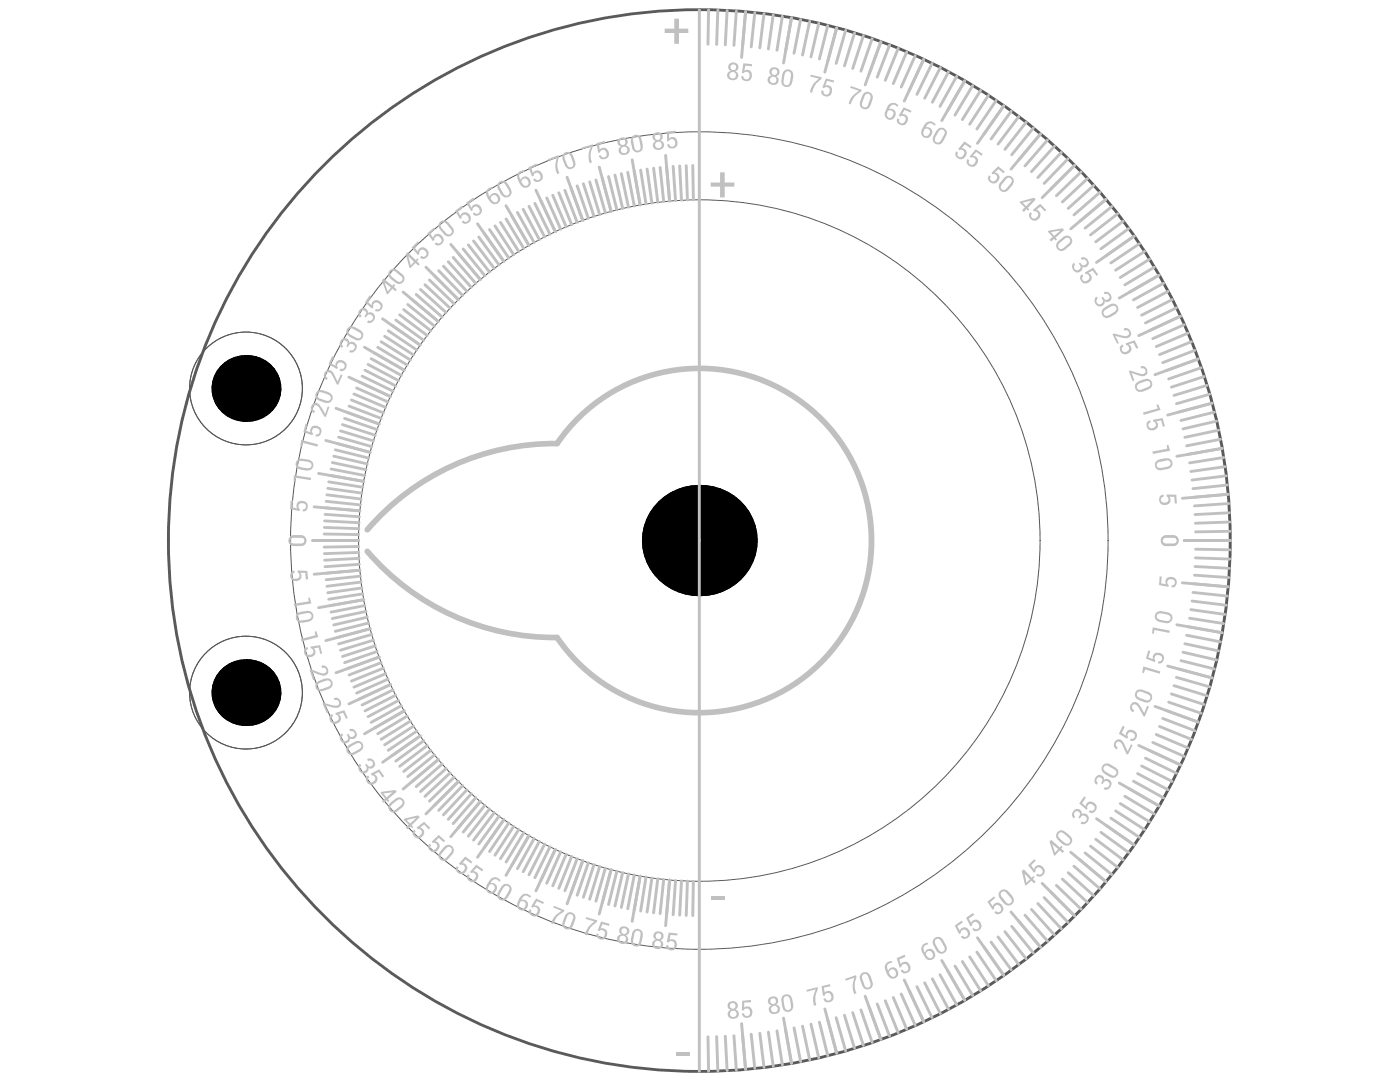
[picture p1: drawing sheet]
<svg xmlns="http://www.w3.org/2000/svg" width="279mm" height="216mm" viewBox="0 0 279 216" stroke-linecap="round" stroke-linejoin="round" font-family="sans-serif">
<g fill="none" stroke="#5a5a5a" stroke-width=".2">
<path d="M111.2 88.5a34.4 34.4 0 0 1 51.1-6.4 34.4 34.4 0 0 1 0 51.5 34.4 34.4 0 0 1-51.1-6.4"/>
<circle cx="49.1" cy="77.5" r="11.3"/>
<circle cx="49.1" cy="77.5" r="5.7"/>
<circle cx="139.6" cy="107.9" r="10.3"/>
<circle cx="139.6" cy="107.9" r="68"/>
<circle cx="139.6" cy="107.9" r="81.6"/>
<circle cx="49.1" cy="138.2" r="11.3"/>
<circle cx="49.1" cy="138.2" r="5.7"/>
</g>
<circle cx="139.6" cy="107.8" r="106" fill="none" stroke="#5a5a5a" stroke-width=".57"/>
<g fill="#000">
<circle cx="49.1" cy="77.5" r="6.8"/>
<circle cx="139.6" cy="107.9" r="11.3"/>
<circle cx="49.1" cy="138.2" r="6.8"/>
</g>
<g fill="none" stroke="#c0c0c0" stroke-width=".57">
<path d="M139.6 1.9v211.9M141.4 2l-.1 6.8M143.3 2l-.3 6.9M145.1 2.1l-.4 6.9M147 2.2l-.5 6.9M148.8 2.4l-.8 9.1M150.6 2.5l-.7 6.9M152.5 2.7l-.9 6.9M154.3 3l-.9 6.8M156.1 3.3l-1 6.7M158 3.6l-1.6 9M159.8 3.9l-1.3 6.7"/>
<path d="M161.6 4.3l-1.4 6.7M163.4 4.7l-1.6 6.7M165.2 5.1l-1.7 6.7M167 5.6l-2.4 8.8M168.8 6l-1.9 6.7M170.5 6.6l-2 6.5M172.3 7.1l-2.1 6.6M174.1 7.7l-2.3 6.5M175.8 8.3l-3.1 8.6M177.5 9l-2.4 6.4M179.2 9.7l-2.5 6.3M181 10.4l-2.7 6.3"/>
<path d="M182.7 11.1l-2.8 6.3M184.3 11.9l-3.8 8.3M186 12.7l-3 6.1M187.7 13.5l-3.2 6.1M189.3 14.3l-3.2 6.1M190.9 15.2l-3.3 6M192.5 16.1l-4.5 8M194.1 17.1l-3.5 5.9M195.7 18l-3.6 5.9M197.3 19l-3.8 5.8M107 37.9l3.8 8.3M109.1 39.5l2.8 6.2"/>
<path d="M110.3 39l2.7 6.3M111.5 38.5l2.6 6.3M112.7 38l2.5 6.4M113.2 35.4l3.1 8.6M115.2 37.1l2.2 6.5M116.4 36.7l2.2 6.5M117.7 36.3l2 6.5M118.9 35.9l1.9 6.6M119.6 33.3l2.4 8.9M121.5 35.2l1.6 6.7M122.7 34.9l1.6 6.7M124 34.6l1.4 6.8"/>
<path d="M125.3 34.4l1.3 6.7M126.2 31.9l1.6 9M127.9 33.9l1 6.8M129.1 33.7l1 6.8M130.4 33.6l.9 6.8M131.7 33.4l.8 6.8M132.8 31l.8 9.1M134.3 33.2l.5 6.8M135.6 33.1l.4 6.9M137 33l.2 6.9M138.3 33l.1 6.9M198.8 20.1l-3.8 5.6"/>
<path d="M200.3 21.1l-5.2 7.5M201.8 22.2l-4 5.5M203.3 23.3l-4.1 5.5M204.8 24.4l-4.2 5.4M206.2 25.6l-4.3 5.3M207.7 26.7l-5.9 7M209.1 27.9l-4.5 5.2M210.4 29.2l-4.5 5.1M211.8 30.4l-4.7 5M213.2 31.7l-4.8 4.9M214.5 33l-6.5 6.4M215.8 34.3l-5 4.8"/>
<path d="M217 35.6l-5 4.7M218.3 37l-5.1 4.6M219.5 38.4l-5.2 4.5M220.7 39.8l-7 5.9M80.5 58.3l7 5.9-5.3-4.5M83.1 58.7l5.1 4.6M83.9 57.8l5.1 4.6M84.8 56.8l5 4.7M85 53.3l6.5 6.5M85.7 55.9l4.9 4.7M87.6 54l4.7 5M88.5 53.1l4.7 5"/>
<path d="M89.5 52.2l4.6 5.1M90 48.8l5.9 7M90.4 51.4l4.5 5.1M92.4 49.7l4.4 5.3M93.5 48.9l4.2 5.4M94.5 48.1l4.1 5.5M95.3 44.7l5.3 7.5M95.6 47.3l4 5.6M97.7 45.8l3.8 5.7M98.8 45.1l3.7 5.7M99.9 44.4l3.6 5.8M101 41l4.6 8"/>
<path d="M101 43.7l3.5 5.9M103.3 42.4l3.3 6M104.4 41.8l3.2 6M105.6 41.2l3.1 6.1M106.7 40.6l3.1 6.2M221.9 41.2l-5.3 4.3M223 42.7l-5.4 4.2M224.2 44.1l-5.5 4.2M225.3 45.6l-5.6 4M226.3 47.1l-7.5 5.3M227.4 48.6l-5.7 3.9M228.4 50.2l-5.8 3.7"/>
<path d="M229.4 51.7l-5.8 3.7M230.4 53.3l-5.9 3.5M231.3 54.9l-7.9 4.6M232.2 56.5l-6 3.3M233.1 58.1l-6.1 3.3M234 59.8l-6.2 3.1M69.6 75.3l8.3 3.8M70.1 79.8l6.4 2.6M70.6 78.6l6.4 2.7M71.2 77.4l6.2 2.8M72.3 75l6.1 3.1M72.7 69.3l8 4.6"/>
<path d="M72.9 73.9l6.1 3.1M73.5 72.7l6 3.2M74.1 71.6l6 3.3M75.4 69.3l5.9 3.5M76.1 68.2l5.8 3.6M76.4 63.6l7.5 5.3M76.8 67.1l5.7 3.7M77.5 66l5.7 3.8M79 63.9l5.5 4M79.8 62.8l5.5 4.1M80.6 61.8l5.4 4.2M81.4 60.8l5.3 4.3"/>
<path d="M234.8 61.4l-6.2 3M235.6 63.1l-8.3 3.9M236.3 64.8l-6.2 2.8M237.1 66.5l-6.3 2.7M237.8 68.2l-6.4 2.6M238.5 69.9l-6.5 2.5M239.1 71.6l-8.6 3.2M239.7 73.4l-6.5 2.2M240.3 75.1l-6.5 2.2M240.9 76.9l-6.6 2M241.4 78.7l-6.6 1.9M63.6 94.5l9 1.6"/>
<path d="M65 87.9l8.9 2.4M65.2 98.7l6.9 .9M65.4 97.4l6.8 1M65.6 96.1l6.8 1.1M66.1 93.6l6.7 1.3M66.3 92.3l6.7 1.4M66.6 91l6.7 1.6M66.9 89.7l6.7 1.7M67.1 81.5l8.6 3.1M67.6 87.2l6.6 1.9M68 86l6.5 2M68.4 84.7l6.5 2.2"/>
<path d="M68.8 83.5l6.5 2.2M69.7 81l6.4 2.5M241.9 80.4l-8.9 2.4M242.4 82.2l-6.7 1.7M242.8 84l-6.7 1.6M243.2 85.8l-6.7 1.5M243.6 87.7l-6.8 1.3M243.9 89.5l-9 1.6M244.2 91.3l-6.8 1.1M244.5 93.1l-6.8 1M244.7 95l-6.8 .8M244.9 96.8l-6.8 .7"/>
<path d="M245.1 98.6l-9.1 .8M62.4 107.9h9.2M62.7 101.1l9.1 .8M64.7 106.6l6.9 .1M64.7 105.2l6.9 .3M64.8 103.9l6.9 .4M64.9 102.6l6.8 .5M65.1 100l6.8 .8M71.6 109l-6.9 .2M71.6 110.2l-6.9 .3M71.7 111.4l-6.9 .4M71.7 112.6l-6.8 .5"/>
<path d="M71.8 113.8l-9.1 .8M71.9 115l-6.8 .7M72.1 116.1l-6.9 .9M72.2 117.3l-6.8 1M72.4 118.5l-6.8 1.1M72.6 119.7l-9 1.6M236 116.3l9.1 .8M236.3 107.9h9.2M237.9 119.9l6.8 .9M238.1 118.2l6.8 .7M238.4 114.8l6.8 .4M238.5 113l6.9 .4"/>
<path d="M238.6 111.3l6.8 .3M238.6 109.6l6.9 .1M245.2 100.5l-6.8 .5M245.4 102.3l-6.9 .4M245.4 104.2l-6.8 .2M245.5 106l-6.9 .1M72.8 120.8l-6.7 1.3M73 122l-6.7 1.4M73.3 123.2l-6.7 1.5M73.6 124.3l-6.7 1.7M73.9 125.5l-8.9 2.3M74.2 126.6l-6.6 1.9"/>
<path d="M74.5 127.7l-6.5 2M74.9 128.9l-6.5 2.1M75.3 130l-6.5 2.2M75.7 131.1l-8.6 3.1M76.1 132.2l-6.4 2.5M76.5 133.3l-6.4 2.6M77 134.4l-6.4 2.7M77.4 135.5l-6.2 2.8M77.9 136.6l-8.3 3.9M78.4 137.7l-6.1 3M79 138.7l-6.1 3.1M79.5 139.8l-6 3.2"/>
<path d="M233 132.9l8.9 2.4M233.8 138.5l6.5 2.1M234.3 136.8l6.6 2M234.8 135.2l6.6 1.9M234.9 124.7l9 1.6M235.7 131.8l6.7 1.7M236.1 130.1l6.7 1.6M236.5 128.5l6.7 1.4M236.8 126.8l6.8 1.3M237.4 123.4l6.8 1M237.7 121.6l6.8 1M80.1 140.8l-6 3.4"/>
<path d="M80.7 141.9l-8 4.5M81.3 142.9l-5.9 3.5M81.9 143.9l-5.8 3.6M82.5 144.9l-5.7 3.7M83.2 145.9l-5.7 3.8M83.9 146.9l-7.5 5.2M84.5 147.8l-5.5 4.1M85.3 148.8l-5.5 4.1M86 149.7l-5.4 4.2M86.7 150.6l-5.3 4.4M87.5 151.6l-7 5.8M88.2 152.5l-5.1 4.5"/>
<path d="M89 153.4l-5.1 4.5M89.8 154.2l-5 4.7M90.6 155.1l-4.9 4.8M91.5 155.9l-6.5 6.5M92.3 156.8l-4.7 4.9M93.2 157.6l-4.7 5M94.1 158.4l-4.6 5.1M94.9 159.2l-4.5 5.2M95.9 159.9l-5.9 7.1M223.4 156.2l7.9 4.6M224.5 158.9l5.9 3.5M226.2 155.9l6 3.3"/>
<path d="M227 154.4l6.1 3.2M227.3 148.7l8.3 3.9M227.8 152.8l6.2 3.1M228.6 151.3l6.2 3M230.1 148.1l6.2 2.8M230.5 141l8.6 3.1M230.8 146.6l6.3 2.6M231.4 145l6.4 2.5M232 143.4l6.5 2.4M233.2 140.1l6.5 2.2M96.8 160.7l-4.4 5.3M97.7 161.4l-4.2 5.4"/>
<path d="M98.6 162.2l-4.1 5.4M99.6 162.9l-4 5.5M100.6 163.6l-5.3 7.5M101.5 164.2l-3.8 5.7M102.5 164.9l-3.7 5.7M103.5 165.5l-3.6 5.8M104.5 166.1l-3.5 5.9M105.6 166.7l-4.6 8M106.6 167.3l-3.3 6M107.6 167.9l-3.2 6.1M108.7 168.4l-3.1 6.2M109.8 169l-3.1 6.1"/>
<path d="M110.8 169.5l-3.8 8.3M111.9 170l-2.8 6.2M113 170.4l-2.7 6.4M114.1 170.9l-2.6 6.4M115.2 171.3l-2.5 6.4M116.3 171.7l-3.1 8.7M117.4 172.1l-2.2 6.5M118.6 172.5l-2.2 6.6M119.7 172.9l-2 6.5M120.8 173.2l-1.9 6.6M122 173.5l-2.4 8.9M123.1 173.8l-1.6 6.7"/>
<path d="M124.3 174.1l-1.6 6.7M125.4 174.4l-1.4 6.7M126.6 174.6l-1.3 6.7M127.8 174.8l-1.6 9M128.9 175l-1 6.8M130.1 175.2l-1 6.8M131.3 175.3l-.9 6.9M132.5 175.5l-.8 6.8M134.8 175.7l-.5 6.8M136 175.8l-.4 6.8M137.2 175.8l-.2 6.9M138.4 175.8l-.1 6.9"/>
<path d="M208 176.3l6.5 6.5M208.4 179.1l4.8 4.9M210.8 176.7l5 4.7M212 175.4l5 4.7M213.2 174.1l5.1 4.6M213.7 170.1l7 5.8-5.2-4.4M214.3 172.8l5.2 4.5M216.6 170.2l5.3 4.3M217.6 168.8l5.4 4.3M218.7 167.5l5.5 4.1M218.8 163.4l7.5 5.2M219.7 166.1l5.6 4"/>
<path d="M221.7 163.2l5.7 3.9M222.6 161.8l5.8 3.7M223.6 160.3l5.8 3.7M133 182.4l.6-6.8-.8 9.1M172.7 198.8l3.1 8.6M176.7 199.7l2.5 6.4M178.3 199l2.7 6.4M179.9 198.3l2.8 6.3M180.5 195.5l3.8 8.3M183 196.9l3 6.2M184.5 196.1l3.2 6.1M186.1 195.3l3.2 6.1"/>
<path d="M187.6 194.5l3.3 6M188 191.6l4.5 8M190.6 192.8l3.5 5.8M192.1 191.9l3.6 5.8M193.5 190.9l3.8 5.8M195 190l3.8 5.7M195.1 187.1l5.2 7.5M197.8 188l4 5.5M199.2 187l4.1 5.4M200.6 185.9l4.2 5.4M201.8 182l5.9 7M201.9 184.8l4.3 5.4"/>
<path d="M204.6 182.6l4.5 5.2M205.9 181.5l4.5 5.1M207.1 180.3l4.7 5M141.3 206.9l.1 6.9M143 206.8l.3 6.9M144.7 206.8l.4 6.8M146.5 206.7l.5 6.8M148 204.2l.8 9.2M149.9 206.4l.7 6.8M151.6 206.2l.9 6.8M153.4 205.9l.9 6.8M155.1 205.7l1 6.8"/>
<path d="M156.4 203.1l1.6 9.1M158.5 205.1l1.3 6.7M160.2 204.7l1.4 6.8M161.8 204.4l1.6 6.7M163.5 204l1.7 6.6M164.6 201.3l2.4 8.9M166.9 203.1l1.9 6.6M168.5 202.6l2 6.5M170.2 202.1l2.1 6.5M171.8 201.5l2.3 6.5M175.1 200.3l2.4 6.4"/>
</g>
<g fill="#c0c0c0">
<path d="M135 209.9h2.8v.8h-2.8z"/>
<path d="M58.1 114.2l.7-.3v.4a.62 .62 0 0 0-.5 .9 .62 .62 0 0 0 1 .2 .62 .62 0 0 0 .4-.5 .62 .62 0 0 0-.3-.6v-.5l1.9 .1 .2 1.7h-.5l-.1-1.3h-1l.3 .3v.3a1.15 1.15 0 0 1-1.6 1 1.15 1.15 0 0 1-.5-1.7z"/>
<path d="M58 99.9h.5l-.1 1.3 .9 .3-.1-.6a1.12 1.12 0 0 1 1.7-.8 1.12 1.12 0 0 1-.2 1.9h-.3v-.4a.64 .64 0 0 0 .6-.8 .64 .64 0 0 0-.8-.4 .62 .62 0 0 0-.6 .5 .62 .62 0 0 0 .3 .7l-.1 .4-1.9-.4z"/>
<path d="M141.8 178.8h2.8v.8h-2.8z"/>
<path d="M60 127.5l3-.7-.2-.7 .3-.2 .4 1.2-3.3 .9z"/>
<path d="M60.8 129.4l.6-.3 .1 .4a.6 .6 0 0 0-.5 .8 .6 .6 0 0 0 .9 .4h.1a.65 .65 0 0 0 .5-.7 .65 .65 0 0 0-.5-.6v-.4l1.9-.3 .4 1.7-.4 .1-.3-1.3-1 .2 .4 .4v.3a1.14 1.14 0 0 1-1.2 1 1.14 1.14 0 0 1-1.1-1z"/>
<path d="M58.6 120.5l3-.5-.1-.7h.3l.3 1.1-3.4 .5z"/>
<path d="M60.1 87.8l3.4 .9-.1 .4-3-.7-.1 .7-.4-.1z"/>
<path d="M61 84.5l.4 .1-.4 1.3 1 .4v-.7a1.14 1.14 0 0 1 1.8-.4 1.14 1.14 0 0 1-.4 1.9h-.4l.1-.5a.59 .59 0 0 0 .7-.5 .59 .59 0 0 0-.7-.6l-.1-.1a.64 .64 0 0 0-.7 .4 .64 .64 0 0 0 .2 .7l-.1 .4-1.8-.7z"/>
<path d="M58.6 94.8l3.5 .5-.1 .5-2.9-.5-.2 .8-.3-.1z"/>
<path d="M68 146.5l.2-.2 .3 .4a.65 .65 0 0 0-.2 .9 .65 .65 0 0 0 .9 .2 .65 .65 0 0 0 .2-.9l-.2-.3 .3-.2 .2 .4a.61 .61 0 0 0 .8 .2 .61 .61 0 0 0 .3-.8 .61 .61 0 0 0-.9-.2l-.2-.5 .5-.1a1.07 1.07 0 0 1 1 .9 1.07 1.07 0 0 1-.6 1.2l-.8-.2a.99 .99 0 0 1-1 1 .99 .99 0 0 1-1-1v-.4z"/>
<path d="M68.1 67.8l.2-.2a.96 .96 0 0 1 1.5 .8 1.03 1.03 0 0 1 1.4 .5 1.03 1.03 0 0 1-.7 1.4h-.7l-.1-.1 .2-.3h.4l.4-.3a.65 .65 0 0 0-.2-.9 .65 .65 0 0 0-.9 .2l-.2 .4-.3-.2 .2-.4a.61 .61 0 0 0-.4-.8 .61 .61 0 0 0-.7 .4 .61 .61 0 0 0 .3 .8l-.3 .3a1.06 1.06 0 0 1-.1-1.6z"/>
<path d="M85.3 46.5l1.3-1.1 .3 .3-1 .9 .5 .8 .2-.3a1.1 1.1 0 0 1 1.6 0 1.1 1.1 0 0 1-.2 1.7l-.1 .1a.8 .8 0 0 1-1.2-.3l.4-.3a.63 .63 0 0 0 1-.1 .63 .63 0 0 0-.4-.9 .62 .62 0 0 0-.7-.1 .62 .62 0 0 0-.3 .7l-.3 .2z"/>
<path d="M117 183l2.2 .6-.1 .4-1.3 1.1-.6 1.6-.5-.2 .2-.7 .7-1.1 1-.8-1.7-.5z"/>
<path d="M120 183.9l1.7 .4-.2 .4-1.2-.3-.5 .9h.8a1.13 1.13 0 0 1 .2 1.9 1.13 1.13 0 0 1-1.8-.5v-.4l.4 .1a.62 .62 0 0 0 .6 .7 .62 .62 0 0 0 .7-.7 .62 .62 0 0 0-.3-.7 .62 .62 0 0 0-.8 .1l-.3-.1z"/>
<path d="M110.5 180.7l2.2 .9-.2 .4-.3 .2a3.8 3.8 0 0 0-1.7 1.8l-.1 .4-.4-.2 .6-1.3 1.5-1.1-1.7-.7z"/>
<path d="M116.1 29.4l2.2-.6v.5l-.4 1.3v.8l.2 1-.4 .2-.2-.8v-1.2l.4-1.3-1.8 .5z"/>
<path d="M119 28.6l1.7-.5 .1 .4-1.2 .4 .1 1 .1-.1a1.11 1.11 0 0 1 1.4 0 1.11 1.11 0 0 1 .2 1.4l-.4 .5-.4 .1a.92 .92 0 0 1-1.1-.7l.4-.1a.64 .64 0 0 0 .9 .3 .64 .64 0 0 0 .2-1 .64 .64 0 0 0-.7-.4 .64 .64 0 0 0-.6 .5l-.3 .1z"/>
<path d="M109.3 31.8l2.1-.8 .2 .4-.4 1.1v.8l.4 1.3-.4 .1-.3-.8-.1-1.2 .3-1.2-1.7 .6z"/>
<path d="M133.5 186.1l1.7 .2v.4l-1.4-.1-.2 .9 .6-.1a1.12 1.12 0 0 1 .9 1.3 1.12 1.12 0 0 1-1.3 .9h-.2a.82 .82 0 0 1-.6-1h.4a.63 .63 0 0 0 .7 .7 .63 .63 0 0 0 .5-.8v-.1a.64 .64 0 0 0-.4-.6 .64 .64 0 0 0-.7 .3l-.4-.1z"/>
<path d="M133.1 26.2l1.8-.1v.4l-1.3 .1-.1 1 .4-.2a1.12 1.12 0 0 1 1.3 .6 1.12 1.12 0 0 1-.3 1.3 1.06 1.06 0 0 1-1.8-.5h.5a.62 .62 0 0 0 .8 .4 .62 .62 0 0 0 .3-.9 .6 .6 0 0 0-.5-.6 .6 .6 0 0 0-.7 .5h-.4z"/>
<path d="M148.1 199.7l1.8-.2v.5h-1.4v1l.7-.2a1.16 1.16 0 0 1 .9 1.6 1.16 1.16 0 0 1-1.7 .5l-.3-.7 .4 .1a.61 .61 0 0 0 .9 .4 .61 .61 0 0 0 .2-.9v-.2a.59 .59 0 0 0-.6-.4 .59 .59 0 0 0-.5 .4h-.4z"/>
<path d="M143.7 34.4h.9v2h2v.8h-2v2.2h-.9v-2.2h-1.9v-.8h1.9z"/>
<path d="M148.4 12.6l1.7 .2-.1 .4-1.2-.1-.3 1 .4-.2 .4 .1a1.13 1.13 0 0 1 .5 1.8 1.13 1.13 0 0 1-1.8-.4v-.2h.4a.63 .63 0 0 0 .7 .6 .63 .63 0 0 0 .5-.8 .62 .62 0 0 0-.5-.7 .62 .62 0 0 0-.7 .3h-.3z"/>
<path d="M160.9 197.5l2.2-.5 .2 .4-.6 1.4v1l.2 .8-.5 .1-.1-.9v-1.1l.5-1.3-1.8 .5z"/>
<path d="M163.9 196.8l1.7-.4 .2 .4-1.4 .3 .2 1 .3-.3 .5-.1a1.14 1.14 0 0 1 .9 1.6 1.14 1.14 0 0 1-1.8 .3l-.1-.3 .4-.1a.61 .61 0 0 0 .8 .4 .61 .61 0 0 0 .3-.9l-.1-.2a.64 .64 0 0 0-.6-.4 .64 .64 0 0 0-.6 .5l-.4 .1z"/>
<path d="M168.7 195.3l2.1-.7 .1 .4-.3 1.1v1l.3 1.1-.4 .2-.3-1.1v-1l.3-1.2-1.7 .6z"/>
<path d="M161.8 14.9l2.2 .5-.1 .4-1.2 1.1-.6 1.6-.5-.1 .3-.8 .5-1 1.1-.9-1.8-.4z"/>
<path d="M164.8 15.7l1.7 .4-.1 .4-1.3-.4-.4 1 .5-.1a1.12 1.12 0 0 1 .6 1.9 1.12 1.12 0 0 1-1.9-.6v-.3l.5 .2a.64 .64 0 0 0 .7 .7 .64 .64 0 0 0 .5-.9 .65 .65 0 0 0-.4-.6 .65 .65 0 0 0-.7 .2l-.4-.1z"/>
<path d="M169.8 17.2l2.2 .7-.2 .4-1.3 1-.7 1.5-.4-.1 .4-1.1 .5-.6 1.1-.9-1.7-.6z"/>
<path d="M190.5 184.7l1.4-1 .3 .3-1.1 .8 .4 .9 .4-.5 .3-.1a1.12 1.12 0 0 1 1.4 1.2 1.12 1.12 0 0 1-1.7 .8l-.1-.2 .3-.2a.63 .63 0 0 0 1-.1 .63 .63 0 0 0-.2-.9l-.2-.1a.66 .66 0 0 0-.9 .6l-.4 .2z"/>
<path d="M192.8 183.1l1.4-.9 .2 .3-1.1 .8 .5 .9 .4-.6a1.14 1.14 0 0 1 1.7 1 1.14 1.14 0 0 1-1.7 1l-.2-.2 .4-.2a.61 .61 0 0 0 .9-.1 .61 .61 0 0 0-.2-.9 .64 .64 0 0 0-.7-.2 .64 .64 0 0 0-.4 .6l-.3 .3z"/>
<path d="M192.5 28.2l1.4 1-.2 .4-1.1-.8-.7 .8 .6 .1a1.11 1.11 0 0 1-.3 2 1.11 1.11 0 0 1-1.5-1.3l.1-.2 .4 .2a.63 .63 0 0 0 .3 .9 .63 .63 0 0 0 .8-.5 .61 .61 0 0 0 0-.7 .61 .61 0 0 0-.8-.1l-.3-.3z"/>
<path d="M194.7 29.8l1.4 .9-.2 .4-1.1-.8-.7 .8 .8 .3a1.14 1.14 0 0 1-.4 1.8 1.14 1.14 0 0 1-1.6-1l.2-.5 .3 .3a.62 .62 0 0 0 .4 .9 .62 .62 0 0 0 .8-.5 .63 .63 0 0 0-.1-.8 .63 .63 0 0 0-.7-.1l-.3-.3z"/>
<path d="M197.1 179.9l1.3-1 .2 .3-1 .8 .6 .9v-.3l.4-.4a1.15 1.15 0 0 1 1.6 1 1.15 1.15 0 0 1-1.4 1.2l-.4-.3 .4-.3a.57 .57 0 0 0 .7 .1 .57 .57 0 0 0 .3-.6l-.1-.3a.67 .67 0 0 0-.8-.4 .67 .67 0 0 0-.5 .7l-.3 .2z"/>
<path d="M197.4 35l.3 .3a.64 .64 0 0 0 .4 .9 .64 .64 0 0 0 .8-.6 .61 .61 0 0 0-.1-.7 .61 .61 0 0 0-.7-.1l-.2-.3 1.3-1.3 1.3 1.1-.2 .3-1-.9-.8 .7 .4 .1 .4 .3a1.15 1.15 0 0 1-.6 1.7 1.15 1.15 0 0 1-1.5-1z"/>
<path d="M222.7 147.7h.1a1.06 1.06 0 0 1 1.5 .8l.7 1.4 .7-1.4 .3 .2-.9 1.9-.3-.2-.8-1.7a.68 .68 0 0 0-.5-.6 .68 .68 0 0 0-.8 .3v.4l.4 .3-.3 .4a1.09 1.09 0 0 1-.1-1.8z"/>
<path d="M224 144.8l.5 .2-.6 1.2 .8 .6v-.6a1.13 1.13 0 0 1 2-.1 1.13 1.13 0 0 1-.8 1.8l-.4-.1 .2-.5a.62 .62 0 0 0 .9-.5l-.2-.3-.4-.4a.66 .66 0 0 0-.8 .2 .66 .66 0 0 0 0 .8l-.3 .3-1.6-1z"/>
<path d="M225.9 140.3l.7-.2 .5 .2 1.3 2 .5-1.5 .4 .2-.8 2-.3-.1-.9-1.7-.5-.5a.59 .59 0 0 0-.9 .2 .59 .59 0 0 0 .4 .8l-.1 .4-.3-.2a1.07 1.07 0 0 1 0-1.6z"/>
<path d="M228.1 82.3l2.9-.8-.2-.8h.3l.5 1.1-3.4 1z"/>
<path d="M228.9 84.3l.5-.4h.1l.1 .4a.63 .63 0 0 0-.3 .9 .63 .63 0 0 0 1 .1 .63 .63 0 0 0 .4-.6 .63 .63 0 0 0-.5-.6l-.1-.3 1.9-.4 .5 1.7-.4 .1-.4-1.3-1 .2 .4 .5a1.14 1.14 0 0 1-1.1 1.3 1.14 1.14 0 0 1-1.2-1.1z"/>
<path d="M222 66.7l.3-.1 1.9 .4a.74 .74 0 0 0 .8 0 .74 .74 0 0 0 .3-.8 .63 .63 0 0 0-.9-.2l-.1-.4a1.05 1.05 0 0 1 1.4 1 1.05 1.05 0 0 1-1.5 .8l-1.6-.4 .7 1.5-.4 .1z"/>
<path d="M223.6 69l.4-.2 .2 .3a.62 .62 0 0 0-.2 .9 .62 .62 0 0 0 .9 .1 .63 .63 0 0 0 .4-.7 .63 .63 0 0 0-.6-.5l-.1-.4 1.8-.6 .8 1.5-.4 .2-.6-1.2-.9 .3 .4 .6a1.14 1.14 0 0 1-1.2 1.4 1.14 1.14 0 0 1-.9-1.7z"/>
<path d="M71.7 152.5l.2-.1 .2 .4a.67 .67 0 0 0-.1 .9 .67 .67 0 0 0 .9 .1 .67 .67 0 0 0 .2-.9l-.3-.3 .3-.2 .3 .3a.59 .59 0 0 0 .8 .1 .59 .59 0 0 0 .1-.8 .59 .59 0 0 0-.8-.1l-.3-.4a1.04 1.04 0 0 1 1.5 .5 1.04 1.04 0 0 1-.8 1.4l-.3-.1-.1 .1a1.04 1.04 0 0 1-1.2 .9 1.04 1.04 0 0 1-.8-1.3z"/>
<path d="M73.2 154.9l.3-.2 .2 .4a.6 .6 0 0 0-.1 .9 .6 .6 0 0 0 .9 0 .64 .64 0 0 0 .4-.8 .64 .64 0 0 0-.7-.5l-.2-.3 1.7-.9 1 1.4-.4 .2-.7-1.1-.9 .5 .1 .1a1.02 1.02 0 0 1 .5 1.2 1.02 1.02 0 0 1-1 .7 1.09 1.09 0 0 1-1.1-.4 1.09 1.09 0 0 1 0-1.2z"/>
<path d="M71.8 61.8l.1-.1a.97 .97 0 0 1 1-.2 .97 .97 0 0 1 .6 .9 1 1 0 0 1 1.3 .6 1 1 0 0 1-.6 1.3l-.3 .2-.5-.1-.2-.1 .3-.4a.63 .63 0 0 0 .9-.5 .63 .63 0 0 0-.9-.6l-.5 .6-.3-.3 .3-.3a.6 .6 0 0 0-.3-.8 .6 .6 0 0 0-.8 .2 .6 .6 0 0 0 .2 .8l-.2 .4a1.06 1.06 0 0 1-.1-1.6z"/>
<path d="M73.8 58.9l.3 .3-.7 1.1 .8 .6v-.4l.2-.2a1.12 1.12 0 0 1 1.8 .3 1.12 1.12 0 0 1-1.1 1.5l-.3-.1 .3-.3a.63 .63 0 0 0 .8-.4 .63 .63 0 0 0-.4-.8 .64 .64 0 0 0-.8 0 .64 .64 0 0 0-.2 .8l-.2 .3-1.5-1.3z"/>
<path d="M92.9 170.9l1.4 1.1-.3 .3-1.1-.8-.6 .7a1.03 1.03 0 0 1 .9 .9 1.03 1.03 0 0 1-.5 1.1 1.05 1.05 0 0 1-1.3-.1 1.05 1.05 0 0 1-.2-1.3l.3 .3a.63 .63 0 0 0 .4 .9 .63 .63 0 0 0 .8-.5 .62 .62 0 0 0-.1-.8 .62 .62 0 0 0-.7-.1l-.3-.2z"/>
<path d="M95.1 172.5l1.4 1-.3 .4-1.1-.8-.6 .7 .6 .2a1.14 1.14 0 0 1-.3 1.9 1.14 1.14 0 0 1-1.6-1.1l.2-.3 .3 .2a.63 .63 0 0 0 .4 .9 .63 .63 0 0 0 .8-.5 .63 .63 0 0 0-.1-.7 .63 .63 0 0 0-.7-.2l-.3-.2z"/>
<path d="M85.5 168.6l.2-.2 .3 .2a.63 .63 0 0 0 .3 1 .63 .63 0 0 0 .9-.4 .62 .62 0 0 0-.1-.8 .62 .62 0 0 0-.7-.2l-.2-.3 1.4-1.3 1.2 1.2-.3 .3-.9-.9-.7 .7 .5 .2a1.13 1.13 0 0 1-.4 1.8 1.13 1.13 0 0 1-1.5-1z"/>
<path d="M90.8 42.1l1.4-1.1 .3 .4-1.1 .8 .5 .9 .3-.5a1.12 1.12 0 0 1 1.8 .8 1.12 1.12 0 0 1-1.7 1.1l-.1-.2 .2-.3a.64 .64 0 0 0 1 0 .64 .64 0 0 0-.2-1l-.2-.1a.58 .58 0 0 0-.6 0 .58 .58 0 0 0-.2 .6l-.4 .2z"/>
<path d="M93 40.4l1.4-1 .3 .4-1.1 .8 .5 .8 .3-.4a1.11 1.11 0 0 1 1.8 .8 1.11 1.11 0 0 1-1.7 1l-.1-.2 .3-.2a.65 .65 0 0 0 1-.1 .65 .65 0 0 0-.3-.9 .61 .61 0 0 0-.7-.1 .61 .61 0 0 0-.3 .6l-.4 .2z"/>
<path d="M134.6 3.7h.9v2h1.9v.9h-1.9v2.1h-.9v-2.1h-2v-.9h2z"/>
<path d="M205.2 172.6l1.2-1.2 .3 .3-.9 .9 .6 .9 .3-.6a1.12 1.12 0 0 1 1.3 0 1.12 1.12 0 0 1 .5 1.2l-.2 .3a.98 .98 0 0 1-1.5 .2l.3-.3a.64 .64 0 0 0 .9-.2 .64 .64 0 0 0-.4-.9 .64 .64 0 0 0-.7 0 .64 .64 0 0 0-.2 .7l-.3 .3z"/>
<path d="M205.5 42.4h.2l.3 .2a.59 .59 0 0 0 .1 .9 .59 .59 0 0 0 .8-.2 .64 .64 0 0 0 .2-.8 .64 .64 0 0 0-.7-.3l-.3-.3 1.5-1.2 1.2 1.2-.3 .3-.9-.9-.8 .6 .6 .3a1.15 1.15 0 0 1-.5 1.8 1.15 1.15 0 0 1-1.6-1z"/>
<path d="M218.7 155h.1a.86 .86 0 0 1 1-.3 .86 .86 0 0 1 .5 .9l.3-.2 .8 .2a1.11 1.11 0 0 1 .2 1.4 1.11 1.11 0 0 1-1.3 .5l.3-.4a.65 .65 0 0 0 .8-.3 .65 .65 0 0 0-.3-.9 .65 .65 0 0 0-.9 .3l-.2 .3-.3-.2 .2-.3a.6 .6 0 0 0-.2-.9 .6 .6 0 0 0-.8 .3 .6 .6 0 0 0 .2 .8l-.2 .4-.3-.3a1.01 1.01 0 0 1 .1-1.3z"/>
<path d="M228.2 133l3.4 1-.2 .4-2.9-.8-.2 .7-.4-.1z"/>
<path d="M229.2 129.8l.4 .1-.4 1.3 .9 .3v-.6a1.12 1.12 0 0 1 1.9-.3 1.12 1.12 0 0 1-.7 1.8l-.2-.1 .1-.4a.59 .59 0 0 0 .7-.5 .59 .59 0 0 0-.5-.6 .62 .62 0 0 0-.9 .1 .62 .62 0 0 0 .1 .9l-.2 .3-1.7-.7z"/>
<path d="M218.6 59.3l.3-.1 .2 .4a.67 .67 0 0 0 .2 1.1 .64 .64 0 0 0 .7-.3 .64 .64 0 0 0 0-.7l-.2-.3 .4-.2 .1 .4a.61 .61 0 0 0 .9 .2 .61 .61 0 0 0 .1-.9 .61 .61 0 0 0-.8-.1l-.2-.4 .2-.2a1.08 1.08 0 0 1 1.2 .6 1.08 1.08 0 0 1-.3 1.4l-.6 .1-.4-.2a.99 .99 0 0 1-.9 1 .99 .99 0 0 1-1-.9l-.1-.3z"/>
<path d="M225.3 74l.3-.1 2.1 .7h.5a.53 .53 0 0 0 .4-.5 .53 .53 0 0 0-.4-.6h-.4l-.2-.4h.2a1.04 1.04 0 0 1 1.2 1.1 1.04 1.04 0 0 1-1.5 .8l-1.6-.6 .5 1.5-.4 .1z"/>
<path d="M231.4 115l.4 .1-.1 1.3 1 .2-.1-.2 .1-.8a1.14 1.14 0 0 1 1.8-.3 1.14 1.14 0 0 1-.3 1.9h-.4v-.4a.63 .63 0 0 0 .7-.7 .63 .63 0 0 0-.9-.5h-.2a.61 .61 0 0 0-.5 .6 .61 .61 0 0 0 .3 .6v.3l-1.9-.3z"/>
<path d="M107 179.3l1.6 .7-.2 .4-1.2-.6-.6 .9h.2a1.06 1.06 0 0 1 1 .8 1.06 1.06 0 0 1-.5 1.2 1.02 1.02 0 0 1-1.3 0 1.02 1.02 0 0 1-.3-1.3l.4 .3a.64 .64 0 0 0 .5 .8 .64 .64 0 0 0 .7-.8 .6 .6 0 0 0-.3-.6 .6 .6 0 0 0-.7 0l-.3-.2z"/>
<path d="M82.5 165.7l.2-.1 .3 .2a.62 .62 0 0 0 .1 1 .62 .62 0 0 0 .9-.3 .65 .65 0 0 0 .1-.8 .65 .65 0 0 0-.7-.3l-.3-.3 1.6-1.1 1.2 1.2-.3 .3-.9-1-.9 .6 .6 .3a1.13 1.13 0 0 1-.7 1.9 1.13 1.13 0 0 1-1.3-1.5z"/>
<path d="M64.3 140.4l.3-.1 2 .5a.81 .81 0 0 0 1.1-.5v-.1a.58 .58 0 0 0-.9-.5l-.1-.4a1.05 1.05 0 0 1 1.4 1 1.05 1.05 0 0 1-1.5 .9l-1.7-.5 .7 1.5-.4 .1z"/>
<path d="M65.9 142.8l.4-.3 .1 .4a.61 .61 0 0 0-.1 .9 .61 .61 0 0 0 .9 .1 .63 .63 0 0 0 .4-.7 .63 .63 0 0 0-.6-.6l-.1-.3 1.8-.6 .7 1.6-.3 .1-.6-1.2-1 .3 .3 .2 .3 .6-.1 .4-.2 .3a1.13 1.13 0 0 1-1.5 .3 1.13 1.13 0 0 1-.4-1.5z"/>
<path d="M64.8 74.2l.1-.1a1.06 1.06 0 0 1 1.8 .6l.7 1.5 .6-1.5 .4 .2-.9 1.9-.3-.1-1.1-2a.58 .58 0 0 0-.9-.3 .58 .58 0 0 0 .2 1l-.2 .5-.2-.2a1.11 1.11 0 0 1-.2-1.5z"/>
<path d="M66.3 71.1l.4 .2-.6 1.2 .9 .5 .1-.7a1.14 1.14 0 0 1 1.9 .1 1.14 1.14 0 0 1-1 1.7l-.2-.2 .2-.4a.63 .63 0 0 0 .8-.5 .63 .63 0 0 0-.7-.7h-.1a.62 .62 0 0 0-.6 .3 .62 .62 0 0 0 0 .7l-.1 .4-1.7-1z"/>
<path d="M82.1 49.4l1.3-1.2 .3 .3-1 .9 .7 .8 .1-.3a1.03 1.03 0 0 1 1-.6 1.03 1.03 0 0 1 .9 .8l.1 .1a1.04 1.04 0 0 1-.4 1.2 1.04 1.04 0 0 1-1.3 0l.3-.4a.61 .61 0 0 0 1-.1 .61 .61 0 0 0-.4-.9 .62 .62 0 0 0-.7-.1 .62 .62 0 0 0-.3 .7l-.3 .3z"/>
<path d="M105.5 33.4l1.5-.8 .2 .4-1.1 .6 .3 1 .4-.5 .5-.1 .6 .2 .4 .7a1.08 1.08 0 0 1-.6 1.3 1.08 1.08 0 0 1-1.3-.3l.4-.3v.1a.66 .66 0 0 0 1 0 .66 .66 0 0 0-.1-1 .62 .62 0 0 0-.7-.2 .62 .62 0 0 0-.5 .6l-.3 .1z"/>
<path d="M179 191.2l1.5-.7 .2 .4-1.2 .5 .3 1 .1-.3 .5-.1a1.12 1.12 0 0 1 1.3 1.3 1.12 1.12 0 0 1-1.8 .6l-.1-.3 .4-.1a.63 .63 0 0 0 .9 .1 .63 .63 0 0 0 0-.9 .63 .63 0 0 0-.7-.3 .63 .63 0 0 0-.5 .5l-.4 .2z"/>
<path d="M214.2 161.9a.9 .9 0 0 1 1.1-.4 .9 .9 0 0 1 .6 1v-.1a1.03 1.03 0 0 1 1.4 .7 1.03 1.03 0 0 1-.8 1.3h-.6l-.3-.1 .3-.4a.65 .65 0 0 0 .9-.2 .65 .65 0 0 0-.2-.9 .65 .65 0 0 0-.9 .2l-.2 .3-.3-.2 .2-.3a.61 .61 0 0 0-.1-.9 .61 .61 0 0 0-.9 .2 .61 .61 0 0 0 .2 .8l-.3 .4a.92 .92 0 0 1-.1-1.4z"/>
<path d="M216.4 158.9l.3 .3-.7 1.1 .7 .6 .2-.6a1.13 1.13 0 0 1 1.9 .3 1.13 1.13 0 0 1-1.1 1.6l-.4-.2 .2-.3a.63 .63 0 0 0 .9-.4 .63 .63 0 0 0-.5-.8 .63 .63 0 0 0-.7 .1 .63 .63 0 0 0-.1 .7l-.3 .3-1.4-1.3z"/>
<path d="M230 125.2l3.5 .6-.1 .5-3-.6-.1 .8-.4-.1z"/>
<path d="M231.6 99l.6-.3 .1 .4a.62 .62 0 0 0-.6 .8 .62 .62 0 0 0 .9 .4 .64 .64 0 0 0 .6-.5 .64 .64 0 0 0-.4-.7v-.4h2l.1 1.8h-.4l-.2-1.4h-.9l.2 .4v.5a1.23 1.23 0 0 1-1.1 .8 1.23 1.23 0 0 1-1.1-.7l-.1-.6z"/>
<path d="M230 90.1l2.9-.6-.1-.7h.4l.3 1.1-3.4 .7z"/>
<path d="M214 52.7l.3-.3 .3 .4a.65 .65 0 0 0-.1 .9 .65 .65 0 0 0 .9 .1 .65 .65 0 0 0 .1-.9l-.2-.3 .3-.2 .2 .3a.6 .6 0 0 0 .9 .1 .6 .6 0 0 0 0-.9 .6 .6 0 0 0-.8-.1l-.2-.3 .1-.1a1.02 1.02 0 0 1 1.4 .6 1.02 1.02 0 0 1-.8 1.4l-.4-.1a1.02 1.02 0 0 1-.9 1 1.02 1.02 0 0 1-1.1-.9z"/>
<path d="M215.7 55l.3-.3 .2 .3a.64 .64 0 0 0 0 1 .64 .64 0 0 0 1-.1 .62 .62 0 0 0 .2-.8 .62 .62 0 0 0-.7-.4l-.2-.3 1.7-1 1 1.4-.3 .2-.8-1-.9 .5 .3 .2a1.14 1.14 0 0 1 .1 1.4 1.14 1.14 0 0 1-1.3 .4l-.4-.2-.3-.5z"/>
<path d="M61.8 133.7l.3-.1 2 .7a.62 .62 0 0 0 1-.3 .62 .62 0 0 0-.6-.8l-.2 .1-.2-.4 .3-.1a1.03 1.03 0 0 1 1.1 1.3 1.03 1.03 0 0 1-1.6 .6l-1.5-.6 .4 1.5-.3 .1z"/>
<path d="M62.3 80.7a1.1 1.1 0 0 1 1.8 .6l.8 1.2 .5-1.4 .3 .1-.7 2-.2-.1-1-1.6a.87 .87 0 0 0-1.3-.5 .62 .62 0 0 0 .3 1l-.1 .4h-.2a1.06 1.06 0 0 1-.2-1.7z"/>
<path d="M180.4 21.4l1.5 .7-.1 .4-1.3-.6-.5 .9h.4l.4 .2a1.14 1.14 0 0 1-.2 1.9 1.14 1.14 0 0 1-1.6-.9l.1-.4 .4 .2a.64 .64 0 0 0 .6 .8 .64 .64 0 0 0 .6-.7 .6 .6 0 0 0-.3-.7 .6 .6 0 0 0-.7 .1l-.3-.3z"/>
<path d="M232.2 107.4l-.1 .2a.63 .63 0 0 0 .1 .7 .63 .63 0 0 0 .6 .2h1.4a.63 .63 0 0 0 .7-.7 .63 .63 0 0 0-.8-.5h-1.6zM231.8 107.3a1.16 1.16 0 0 1 1.1-.5l1.4 .1a1.07 1.07 0 0 1 .9 1.2 1.07 1.07 0 0 1-1.3 .9l-1.4-.1a1.06 1.06 0 0 1-.7-1.6z"/>
<path d="M232.2 107.4l-.1 .2a.63 .63 0 0 0 .1 .7 .63 .63 0 0 0 .6 .2h1.4a.63 .63 0 0 0 .7-.7 .63 .63 0 0 0-.8-.5h-1.6zM231.8 107.3a1.16 1.16 0 0 1 1.1-.5l1.4 .1a1.07 1.07 0 0 1 .9 1.2 1.07 1.07 0 0 1-1.3 .9l-1.4-.1a1.06 1.06 0 0 1-.7-1.6z"/>
<path d="M59.6 122.7l-.1 .2a.63 .63 0 0 0 0 .8 .63 .63 0 0 0 .8 .1l1.3-.2a.64 .64 0 0 0 .6-.8 .64 .64 0 0 0-.9-.5zM59.2 122.6l.7-.5 1.4-.2a1.11 1.11 0 0 1 1.2 1 1.11 1.11 0 0 1-1.1 1.2l-1.2 .2a1.11 1.11 0 0 1-1-.6 1.11 1.11 0 0 1 0-1.1z"/>
<path d="M58.1 107.5a.64 .64 0 0 0 0 .7 .64 .64 0 0 0 .7 .3h1.3a.62 .62 0 0 0 .6-.7 .62 .62 0 0 0-.7-.5h-1.5zM57.9 107l.6-.2h1.4a1.09 1.09 0 0 1 1.2 1.1 1.09 1.09 0 0 1-1.2 1.1h-1.2a1.09 1.09 0 0 1-1.1-.7 1.09 1.09 0 0 1 .3-1.3z"/>
<path d="M58.1 107.5a.64 .64 0 0 0 0 .7 .64 .64 0 0 0 .7 .3h1.3a.62 .62 0 0 0 .6-.7 .62 .62 0 0 0-.7-.5h-1.5zM57.9 107l.6-.2h1.4a1.09 1.09 0 0 1 1.2 1.1 1.09 1.09 0 0 1-1.2 1.1h-1.2a1.09 1.09 0 0 1-1.1-.7 1.09 1.09 0 0 1 .3-1.3z"/>
<path d="M59.6 92.1l-.1 .1a.67 .67 0 0 0 .6 1.1l1.3 .1a.65 .65 0 0 0 .8-.6 .65 .65 0 0 0-.7-.7l-1.2-.1zM59.2 91.9h.1a1.13 1.13 0 0 1 1.1-.3l1.4 .2a1.1 1.1 0 0 1 .7 1.4 1.1 1.1 0 0 1-1.4 .7l-1.1-.2a1.07 1.07 0 0 1-.8-1.8z"/>
<path d="M76.5 158.3l.6 .8 1.3-1.1zM75.9 158.2l.2-.2 2.8-.4 .3 .4-1.8 1.4 .3 .4-.3 .2-.3-.3-.6 .5-.3-.4 .7-.5z"/>
<path d="M78 160.7v.2a.62 .62 0 0 0 .2 .8 .62 .62 0 0 0 .8-.2l1-.8a.65 .65 0 0 0 .2-1 .65 .65 0 0 0-1 0zM77.7 160.4l1.2-1.1a1.12 1.12 0 0 1 1.7 .3 1.12 1.12 0 0 1-.4 1.6l-1 .7a1.08 1.08 0 0 1-1.4-.1 1.08 1.08 0 0 1-.1-1.4z"/>
<path d="M69.6 149.3a.65 .65 0 0 0 .2 .9 .65 .65 0 0 0 .8-.1l1.1-.7a.64 .64 0 0 0 .3-.9 .64 .64 0 0 0-1-.1zM69.3 149l.3-.4 1.3-.6a1.1 1.1 0 0 1 1.5 .5 1.1 1.1 0 0 1-.6 1.5l-.9 .5a1.11 1.11 0 0 1-1.4-.1 1.11 1.11 0 0 1-.2-1.4z"/>
<path d="M69.6 65.7v.2a.58 .58 0 0 0 .4 .9l1.1 .6a.63 .63 0 0 0 1-.2 .63 .63 0 0 0-.5-.9l-1-.6a.63 .63 0 0 0-1 0zM69.3 65.6l.2-.2a1.1 1.1 0 0 1 1.4-.1l1.3 .8a1.07 1.07 0 0 1 0 1.5 1.07 1.07 0 0 1-1.5 .1l-1.3-.8a1.05 1.05 0 0 1-.1-1.3z"/>
<path d="M76.7 56.4l.7 1.8 .6-.8zM76.5 55.6l1.8 1.4 .3-.3 .3 .2-.3 .3 .6 .6-.3 .3-.6-.5-.9 1.2-.3-.2-.9-2.6z"/>
<path d="M78 54.3l-.1 .1a.72 .72 0 0 0 .4 .9l.9 .7a.63 .63 0 0 0 1.1 0 .63 .63 0 0 0-.4-1l-1.1-.8a.61 .61 0 0 0-.8 .1zM77.7 54l.5-.3a1.16 1.16 0 0 1 1.2 .3l.8 .6a1.09 1.09 0 0 1 .3 1.6 1.09 1.09 0 0 1-1.7 .1l-.8-.7a1.15 1.15 0 0 1-.3-1.6z"/>
<path d="M97.6 175.7l.1-.1a1.24 1.24 0 0 1 2.2 .1l-.2 .3-.3-.3a.82 .82 0 0 0-1.4 .3l-.1 .2h.2a1.02 1.02 0 0 1 1.1 .7 1.02 1.02 0 0 1-.5 1.2l-.6 .2a1.18 1.18 0 0 1-1-.6 1.18 1.18 0 0 1 .1-1.3zM97.6 176.7l-.1 .3a.63 .63 0 0 0 .2 .9 .63 .63 0 0 0 .9-.5 .63 .63 0 0 0-.1-.8 .63 .63 0 0 0-.8-.1z"/>
<path d="M100.5 177l-.7 1.3a.64 .64 0 0 0 .2 1 .64 .64 0 0 0 .9-.4l.6-1.1a.64 .64 0 0 0 .1-.8 .64 .64 0 0 0-.9-.2zM100 177l.1-.1a1.11 1.11 0 0 1 1.6-.4 1.11 1.11 0 0 1 .2 1.7l-.6 .9a1.1 1.1 0 0 1-1.6 .4 1.1 1.1 0 0 1-.2-1.6z"/>
<path d="M88 44.6a.81 .81 0 0 0 .1 1l.9 .9a.66 .66 0 0 0 1 .1 .66 .66 0 0 0-.1-1l-.8-.9a.7 .7 0 0 0-1.1-.1zM87.7 44.3l.2-.1a1.23 1.23 0 0 1 1.6 .3l.8 .9a1.08 1.08 0 0 1-.2 1.6 1.08 1.08 0 0 1-1.6-.3l-.8-1a1.08 1.08 0 0 1 0-1.4z"/>
<path d="M113.3 182.6l-.5 1.5a.65 .65 0 0 0 .3 1 .65 .65 0 0 0 .8-.6l.4-1.1a.65 .65 0 0 0-.1-.8 .65 .65 0 0 0-.9 0zM112.8 182.6l.1-.1a1.08 1.08 0 0 1 1.5-.3 1.08 1.08 0 0 1 .3 1.4l-.4 1.2a1.08 1.08 0 0 1-1.5 .5 1.08 1.08 0 0 1-.5-1.5z"/>
<path d="M112.7 31v.7l.5 1.2a.63 .63 0 0 0 .9 .4 .63 .63 0 0 0 .2-.9l-.4-1.2a.63 .63 0 0 0-.5-.5 .63 .63 0 0 0-.7 .3zM112.5 30.6l.5-.3a1.18 1.18 0 0 1 1.4 .8l.4 1.2a1.09 1.09 0 0 1-.7 1.4 1.09 1.09 0 0 1-1.4-.8l-.4-1.1a1.21 1.21 0 0 1 .2-1.1z"/>
<path d="M130.9 186.8a.58 .58 0 0 0 1.1 0 .58 .58 0 0 0-1.1 0zM130.6 188.4a.65 .65 0 0 0 1.3 0 .65 .65 0 0 0-1.3 0zM130.7 186l.4-.1h.6a.88 .88 0 0 1 .7 .8 .88 .88 0 0 1-.6 .9l.4 .3 .2 .6a1.11 1.11 0 0 1-1.2 .9 1.11 1.11 0 0 1-1.1-1.1l.2-.4 .5-.4a.9 .9 0 0 1-.1-1.5z"/>
<path d="M124 185.8a.56 .56 0 0 0 1.1 0 .56 .56 0 0 0-1.1 0zM123.6 187.4a.65 .65 0 0 0 1.3 0 .65 .65 0 0 0-1.3 0zM123.7 185.1l.8-.3 .7 .2a.92 .92 0 0 1 .4 .9 .92 .92 0 0 1-.7 .8h.1a1 1 0 0 1 .1 1.4 1 1 0 0 1-1.4 .1 .91 .91 0 0 1-.5-1 .91 .91 0 0 1 .8-.8h-.1a.91 .91 0 0 1-.2-1.3z"/>
<path d="M126.8 185.9l-.4 1.8a.64 .64 0 0 0 .5 .8 .64 .64 0 0 0 .7-.7l.2-1.2a.65 .65 0 0 0-.2-.8 .65 .65 0 0 0-.8 .1zM126.4 185.7a1.12 1.12 0 0 1 1.4-.2 1.12 1.12 0 0 1 .5 1.3l-.4 1.4a1.09 1.09 0 0 1-1.3 .6 1.09 1.09 0 0 1-.7-1.4l.2-1.2z"/>
<path d="M130.7 27.3a.58 .58 0 0 0 1.1 0 .58 .58 0 0 0-1.1 0zM130.7 28.9a.66 .66 0 0 0 1.3 0 .66 .66 0 0 0-1.3 0zM130.4 26.8l.7-.4 .6 .1a.86 .86 0 0 1 .6 .7 .86 .86 0 0 1-.5 .8l.2 .1a.98 .98 0 0 1 .4 1.3 .98 .98 0 0 1-1.2 .5 .94 .94 0 0 1-.9-.7 .94 .94 0 0 1 .5-1.1h-.1a.94 .94 0 0 1-.3-1.3z"/>
<path d="M123.7 28.4a.57 .57 0 0 0 1.1 0 .57 .57 0 0 0-1.1 0zM123.9 29.9a.67 .67 0 0 0 1.3 0 .67 .67 0 0 0-1.3 0zM123.4 27.8l.8-.4a.89 .89 0 0 1 1 .6 .89 .89 0 0 1-.3 1l.1 .1a.93 .93 0 0 1 .7 1.1 .93 .93 0 0 1-1.1 .7 .91 .91 0 0 1-1.1-.6 .91 .91 0 0 1 .4-1.1 .97 .97 0 0 1-.5-1.4z"/>
<path d="M126.4 27.6l-.1 .4 .3 1.4a.64 .64 0 0 0 .8 .6 .64 .64 0 0 0 .4-.8l-.2-1.3a.66 .66 0 0 0-.5-.6 .66 .66 0 0 0-.7 .3zM126.1 27.3l.1-.1a1.08 1.08 0 0 1 1.2-.2 1.08 1.08 0 0 1 .7 .9l.2 1.1a1.09 1.09 0 0 1-.9 1.4 1.09 1.09 0 0 1-1.3-1l-.2-1v-.7z"/>
<path d="M145.6 200.7a.6 .6 0 0 0 1.2 0 .6 .6 0 0 0-1.2 0zM145.7 202.3a.65 .65 0 0 0 1.3 0 .65 .65 0 0 0-1.3 0zM145.3 200.2l.5-.3a.91 .91 0 0 1 1.3 .3 .91 .91 0 0 1-.4 1.2l.1 .1a.94 .94 0 0 1 .6 1.1 .94 .94 0 0 1-1 .7h-.1a.94 .94 0 0 1-1.1-.7 .94 .94 0 0 1 .6-1.1 .85 .85 0 0 1-.5-1.3z"/>
<path d="M153.7 199.7a.6 .6 0 0 0 1.2 0 .6 .6 0 0 0-1.2 0zM153.9 201.3a.67 .67 0 0 0 1.3 0 .67 .67 0 0 0-1.3 0zM153.4 199.3l.4-.4 .5-.1a.88 .88 0 0 1 1 .6 .88 .88 0 0 1-.4 1.1h.3l.3 .4a1.08 1.08 0 0 1-.4 1.3 1.08 1.08 0 0 1-1.4-.2 .93 .93 0 0 1 .2-1.4 .89 .89 0 0 1-.5-1.3z"/>
<path d="M156.4 199.1v.5l.2 1.3a.65 .65 0 0 0 .8 .7 .65 .65 0 0 0 .4-1l-.2-1.2a.62 .62 0 0 0-.4-.6 .62 .62 0 0 0-.8 .3zM156.1 198.8l.6-.4h.6l.4 .2 .4 .9 .2 1.2a1.11 1.11 0 0 1-1.1 1.2 1.11 1.11 0 0 1-1.1-1.1l-.2-1z"/>
<path d="M154 14.4a.57 .57 0 0 0 1.1 0 .57 .57 0 0 0-1.1 0zM153.6 16a.7 .7 0 0 0 1.4 0 .7 .7 0 0 0-1.4 0zM153.8 13.7l.7-.3 .5 .1a.88 .88 0 0 1 .6 .9 .88 .88 0 0 1-.7 .8l.1 .1a.98 .98 0 0 1 .2 1.3 .98 .98 0 0 1-1.4 .2h-.1a.91 .91 0 0 1-.5-1 .91 .91 0 0 1 .8-.8 .83 .83 0 0 1-.2-1.3z"/>
<path d="M156.8 14.4l-.2 .5-.2 1.2a.66 .66 0 0 0 .5 .9 .66 .66 0 0 0 .8-.7l.1-1.4a.63 .63 0 0 0-.3-.6 .63 .63 0 0 0-.7 .1zM156.6 14l.3-.1a1.13 1.13 0 0 1 1.4 1.4l-.2 1.2a1.08 1.08 0 0 1-1.4 .8 1.08 1.08 0 0 1-.7-1.4l.2-1.2z"/>
<path d="M145.8 13.4a.56 .56 0 0 0 1.1 0 .56 .56 0 0 0-1.1 0zM145.6 15a.65 .65 0 0 0 1.3 0 .65 .65 0 0 0-1.3 0zM145.5 12.8l.1-.1a1.02 1.02 0 0 1 1.4-.1 1.02 1.02 0 0 1 .2 1.4l-.4 .2 .2 .2a.97 .97 0 0 1 .1 1.2 .97 .97 0 0 1-1.2 .3 .92 .92 0 0 1-.8-.9 .92 .92 0 0 1 .8-.9h-.1a.87 .87 0 0 1-.3-1.3z"/>
<path d="M172.1 194.6l-.1 .6 .5 1.3a.64 .64 0 0 0 .9 .5 .64 .64 0 0 0 .3-1l-.4-1.1a.66 .66 0 0 0-.5-.5 .66 .66 0 0 0-.7 .2zM171.7 194.4a1.17 1.17 0 0 1 1.2-.4 1.17 1.17 0 0 1 .9 .9l.3 1.2a1.07 1.07 0 0 1-.8 1.3 1.07 1.07 0 0 1-1.3-.8l-.4-1.4z"/>
<path d="M172.7 18.9l-.7 1.7a.63 .63 0 0 0 .5 .8 .63 .63 0 0 0 .8-.6l.4-1.2a.64 .64 0 0 0-.2-.8 .64 .64 0 0 0-.8 .1zM172.4 18.6a1.1 1.1 0 0 1 1.4 0 1.1 1.1 0 0 1 .3 1.4l-.4 .9a1.09 1.09 0 0 1-1.4 .8 1.09 1.09 0 0 1-.6-1.5l.3-1.1z"/>
<path d="M184.5 24.8l.2-.1a1.23 1.23 0 0 1 2.1 .1l-.3 .3-.2-.2a.8 .8 0 0 0-.8-.3 .8 .8 0 0 0-.6 .6l-.2 .2h.4a1.08 1.08 0 0 1 .8 1.5 1.08 1.08 0 0 1-1.6 .4 1.14 1.14 0 0 1-.2-1.6zM184.5 25.7l-.2 .8a.62 .62 0 0 0 .5 .7 .62 .62 0 0 0 .7-.5 .7 .7 0 0 0-.6-1.1z"/>
<path d="M187.3 26.2l-.7 1.4a.62 .62 0 0 0 .4 .8 .62 .62 0 0 0 .8-.4l.6-1.1a.65 .65 0 0 0-.1-1 .65 .65 0 0 0-1 .3zM186.9 26.1a1.08 1.08 0 0 1 1.6-.5 1.08 1.08 0 0 1 .2 1.6l-.5 1a1.09 1.09 0 0 1-1.5 .5 1.09 1.09 0 0 1-.4-1.6z"/>
<path d="M199.8 178.1l-.1 .3 .1 .4 .9 1.1a.64 .64 0 0 0 1 .3 .64 .64 0 0 0 0-1l-.9-1a.63 .63 0 0 0-1-.1zM199.4 177.9h.1a1.17 1.17 0 0 1 1.9 .1l.7 .9a1.12 1.12 0 0 1-.3 1.6 1.12 1.12 0 0 1-1.5-.3l-.8-1a1.02 1.02 0 0 1-.1-1.3z"/>
<path d="M209.7 46.3l.7 .8 1.2-1.1zM209.1 46.2l.2-.2 2.8-.4 .3 .3-1.7 1.5 .3 .4-.3 .2-.3-.4-.6 .6-.4-.4 .7-.5z"/>
<path d="M211.5 48.5a.64 .64 0 0 0-.2 1 .64 .64 0 0 0 1.1-.1l.8-.8a.64 .64 0 0 0 .2-1 .64 .64 0 0 0-1 .1zM211.1 48.2l1.1-.9a1.09 1.09 0 0 1 1.6 .2 1.09 1.09 0 0 1-.3 1.5l-1 .8a1.07 1.07 0 0 1-1.5-.1 1.07 1.07 0 0 1 .1-1.5z"/>
<path d="M200.8 35.7l-1 1.2a.63 .63 0 0 0 .3 1 .63 .63 0 0 0 .9-.4l.7-.9a.64 .64 0 0 0 0-1 .64 .64 0 0 0-.9 .1zM200.3 35.6l.1-.1a1.11 1.11 0 0 1 1.6-.1 1.11 1.11 0 0 1 0 1.6l-.7 .8a1.1 1.1 0 0 1-1.6 .2 1.1 1.1 0 0 1 0-1.6z"/>
<path d="M227 138.2a.65 .65 0 0 0 .4 1.1l1.5 .4a.61 .61 0 0 0 .7-.6 .61 .61 0 0 0-.6-.6l-1.3-.5zM226.8 137.9a1.17 1.17 0 0 1 1.3-.2l1.2 .5a1.09 1.09 0 0 1 .5 1.5 1.09 1.09 0 0 1-1.5 .4l-1-.4a1.11 1.11 0 0 1-.5-1.8z"/>
<path d="M89 169.3l-.9 1a.63 .63 0 0 0 .1 1 .63 .63 0 0 0 .9-.2l.8-1a.63 .63 0 0 0 0-1 .63 .63 0 0 0-.9 .2zM88.5 169h.1a1.1 1.1 0 0 1 1.7-.1 1.1 1.1 0 0 1-.1 1.7l-.8 .8a1.09 1.09 0 0 1-1.6 .1 1.09 1.09 0 0 1 .1-1.6z"/>
<path d="M97.2 37.9l.4-.4 .7-.2v.3l-.2 .1a.75 .75 0 0 0-.6 .9l.2 .7 .1-.1a1.09 1.09 0 0 1 1.8-.2 1.09 1.09 0 0 1-.6 1.7 1.24 1.24 0 0 1-1.4-.7l-.4-.7a1.3 1.3 0 0 1 0-1.4zM98 39.2l-.1 .4 .3 .4a.63 .63 0 0 0 1 .2 .63 .63 0 0 0-.1-1 .66 .66 0 0 0-1.1 0z"/>
<path d="M99.7 36.7v.5l.8 1.4a.64 .64 0 0 0 .9 .3 .64 .64 0 0 0 .1-1l-.6-1a.65 .65 0 0 0-.5-.5 .65 .65 0 0 0-.7 .3zM99.4 36.5a1.16 1.16 0 0 1 1.9 .2l.6 .9a1.12 1.12 0 0 1-.4 1.7 1.12 1.12 0 0 1-1.5-.5l-.6-1.2a1.08 1.08 0 0 1 0-1.1z"/>
<path d="M184.1 188.5l.8-.4h.2l.1 .4h-.1a.88 .88 0 0 0-.7 1.4l.2 .2v-.1a1.11 1.11 0 0 1 1.8-.3 1.11 1.11 0 0 1-.3 1.8l-.3 .1a1.13 1.13 0 0 1-1.3-.8l-.5-.9a1.61 1.61 0 0 1 .1-1.4zM185 189.9l-.2 .5 .3 .6a.62 .62 0 0 0 .7 .2 .62 .62 0 0 0 .4-.5l-.1-.4a.69 .69 0 0 0-1.1-.4z"/>
<path d="M186.7 187.5l-.1 .7 .7 1.3a.64 .64 0 0 0 1 .3 .64 .64 0 0 0 .1-1l-.6-1a.73 .73 0 0 0-1.1-.3zM186.2 187.5h.1a1.11 1.11 0 0 1 1-.5 1.11 1.11 0 0 1 1 .7l.6 1a1.11 1.11 0 0 1-.6 1.5 1.11 1.11 0 0 1-1.5-.6l-.6-1.2z"/>
<path d="M204.4 174.3l.4 1.8 .7-.7zM203.9 173.8l.4-.3 1.6 1.7 .3-.4 .3 .2-.4 .4 .6 .6-.3 .3-.6-.6-1.1 1-.1-.2z"/>
<path d="M210 168.4l.6 1.7 .6-.7zM209.4 167.9l.4-.3 1.7 1.5 .3-.3 .3 .2-.3 .3 .6 .6-.3 .3-.6-.5-1 1.1-.2-.2z"/>
<path d="M211.2 166.4l-.1 .4 .2 .3 1.2 1a.64 .64 0 0 0 1 0 .64 .64 0 0 0-.3-1l-.9-.7a.64 .64 0 0 0-1.1 0zM211 166a1.13 1.13 0 0 1 1.7 .1l.8 .7a1.12 1.12 0 0 1 .2 1.6 1.12 1.12 0 0 1-1.7 0l-.9-.8a1.22 1.22 0 0 1-.1-1.6z"/>
<path d="M204.1 40.4l.7 .7 1.1-1.1zM203.5 40.4l.1-.2 2.8-.8 .3 .4-1.6 1.7 .3 .3-.2 .3-.4-.4-.5 .6-.3-.4 .5-.5z"/>
<path d="M220.3 153a.77 .77 0 0 0 .4 1l1 .6a.65 .65 0 0 0 1-.2 .65 .65 0 0 0-.3-.9l-1.2-.6a.64 .64 0 0 0-.9 .1zM220 152.8h.1a1.09 1.09 0 0 1 1.6-.2l1 .6a1.11 1.11 0 0 1 .3 1.6 1.11 1.11 0 0 1-1.6 .2l-.9-.6a1.06 1.06 0 0 1-.5-1.6z"/>
<path d="M220.3 62.1v.1a.63 .63 0 0 0 .2 .8 .63 .63 0 0 0 .8-.1l1.2-.7a.65 .65 0 0 0 .2-1 .65 .65 0 0 0-1-.1zM220.1 61.7l1.4-.9a1.1 1.1 0 0 1 1.6 .4 1.1 1.1 0 0 1-.6 1.5l-1 .6a1.09 1.09 0 0 1-1.4-.2 1.09 1.09 0 0 1 0-1.4z"/>
<path d="M227 76.8l-.1 .2a.65 .65 0 0 0 .2 .7 .65 .65 0 0 0 .8 0l1.2-.4a.64 .64 0 0 0 .5-.9 .64 .64 0 0 0-1-.3l-1.2 .4zM226.8 76.4l.6-.4 1.1-.4a1.1 1.1 0 0 1 1.4 .7 1.1 1.1 0 0 1-.8 1.4l-1 .4a1.08 1.08 0 0 1-1.4-.3 1.08 1.08 0 0 1 .1-1.4z"/>
<path d="M103.8 179a1.35 1.35 0 0 1 2.2-.1l-.3 .3-.2-.3a.82 .82 0 0 0-1.4 .4l-.1 .3 .5-.1 .4 .2a1.12 1.12 0 0 1 .3 1.5 1.12 1.12 0 0 1-1.6 .3 1.12 1.12 0 0 1-.3-1.5zM103.9 179.9l-.3 .9a.67 .67 0 0 0 .9 .4 .67 .67 0 0 0 .4-.8 .65 .65 0 0 0-1-.5z"/>
<path d="M81.2 163.6l.7 .7 1.1-1.1zM80.5 163.5l.3-.2 2.6-.6 .4 .4-1.7 1.6 .4 .3-.3 .3-.3-.4-.6 .6-.3-.4 .6-.5z"/>
<path d="M81.5 51.1l.5 1.8 .6-.7zM81 50.7l.3-.4 1.7 1.6 .3-.4 .2 .3-.3 .3 .6 .6-.3 .3-.6-.5-1 1-.2-.1z"/>
<path d="M103.4 34.5l.5-.4 .6-.1 .1 .3-.3 .1a.76 .76 0 0 0-.7 .5 .76 .76 0 0 0 .2 .8l.1 .2 .3-.4a1.07 1.07 0 0 1 1.3-.1 1.07 1.07 0 0 1 .4 1.3 1.12 1.12 0 0 1-1.1 .8 1.12 1.12 0 0 1-1.1-.8l-.5-1.3zM104.1 35.9l-.1 .3 .2 .3a.66 .66 0 0 0 1 .5 .66 .66 0 0 0 0-1.2 .66 .66 0 0 0-1.1 .1z"/>
<path d="M176.7 192.4l.6-.5 .7-.1v.3l-.4 .1a.82 .82 0 0 0-.4 1.3l.1 .2 .3-.5 .5-.2a1.14 1.14 0 0 1 1.2 1 1.14 1.14 0 0 1-1 1.3 1.14 1.14 0 0 1-1.3-.9l-.3-.8a1.23 1.23 0 0 1 0-1.2zM177.5 193.7l-.1 .4 .2 .3a.67 .67 0 0 0 1 .4 .67 .67 0 0 0 0-1.2 .66 .66 0 0 0-1.1 .1z"/>
<path d="M231 122.6a.64 .64 0 0 0-.1 .7 .64 .64 0 0 0 .6 .4l1.3 .2a.66 .66 0 0 0 .8-.5 .66 .66 0 0 0-.7-.8l-1.1-.2zM230.7 122.3l.2-.1a1.14 1.14 0 0 1 1.1-.2l1.3 .3a1.09 1.09 0 0 1 .6 1.4 1.09 1.09 0 0 1-1.4 .6l-1.1-.2a1.08 1.08 0 0 1-.7-1.8z"/>
<path d="M230.9 92.4v.2a.63 .63 0 0 0 .2 .7 .63 .63 0 0 0 .7 .1l1.2-.3a.64 .64 0 0 0 .7-.6 .64 .64 0 0 0-.7-.6l-1.6 .2zM230.7 92.1l.6-.4 1.5-.3a1.08 1.08 0 0 1 1.2 1 1.08 1.08 0 0 1-1.1 1.2l-1.3 .2a1.09 1.09 0 0 1-1-.6 1.09 1.09 0 0 1 .1-1.1z"/>
<path d="M63.4 136.6a.67 .67 0 0 0 .1 .8 .67 .67 0 0 0 .8 .1l1.3-.6a.63 .63 0 0 0 .3-.8 .63 .63 0 0 0-.9-.3l-1.3 .5zM63.1 136.3l.4-.4 1.5-.5a1.08 1.08 0 0 1 1.4 .8 1.08 1.08 0 0 1-.9 1.3l-1.2 .4a1.1 1.1 0 0 1-1.2-.4 1.1 1.1 0 0 1 0-1.2z"/>
<path d="M63.4 78.5a.68 .68 0 0 0 .5 1l1.1 .4a.65 .65 0 0 0 1-.3 .65 .65 0 0 0-.5-.9l-1.2-.4a.69 .69 0 0 0-.9 .2zM63.1 78.2l.1-.1a1.18 1.18 0 0 1 1.3-.2l1.4 .6a1.1 1.1 0 0 1 .3 1.4 1.1 1.1 0 0 1-1.4 .4l-1.2-.4a1.03 1.03 0 0 1-.5-1.7z"/>
<path d="M177.2 21.1a1.29 1.29 0 0 1 2.1-.1l-.2 .3-.3-.2a.82 .82 0 0 0-1.3 .4l-.1 .3a1.07 1.07 0 0 1 1.3 .8 1.07 1.07 0 0 1-.8 1.3h-.4l-.4-.2a1.1 1.1 0 0 1-.4-1.6zM177.2 22.1l-.2 .5a.64 .64 0 0 0 .5 .9 .64 .64 0 0 0 .8-.7 .66 .66 0 0 0-.3-.7 .66 .66 0 0 0-.8 0z"/>
</g>
<path d="M73.3 105.7a49.3 49.3 0 0 1 37.9-17.2 34.4 34.4 0 0 1 51.1-6.4 34.4 34.4 0 0 1 0 51.5 34.4 34.4 0 0 1-51.1-6.4 49.3 49.3 0 0 1-37.9-17.2" fill="none" stroke="#c0c0c0" stroke-width="1.1"/>
</svg>
